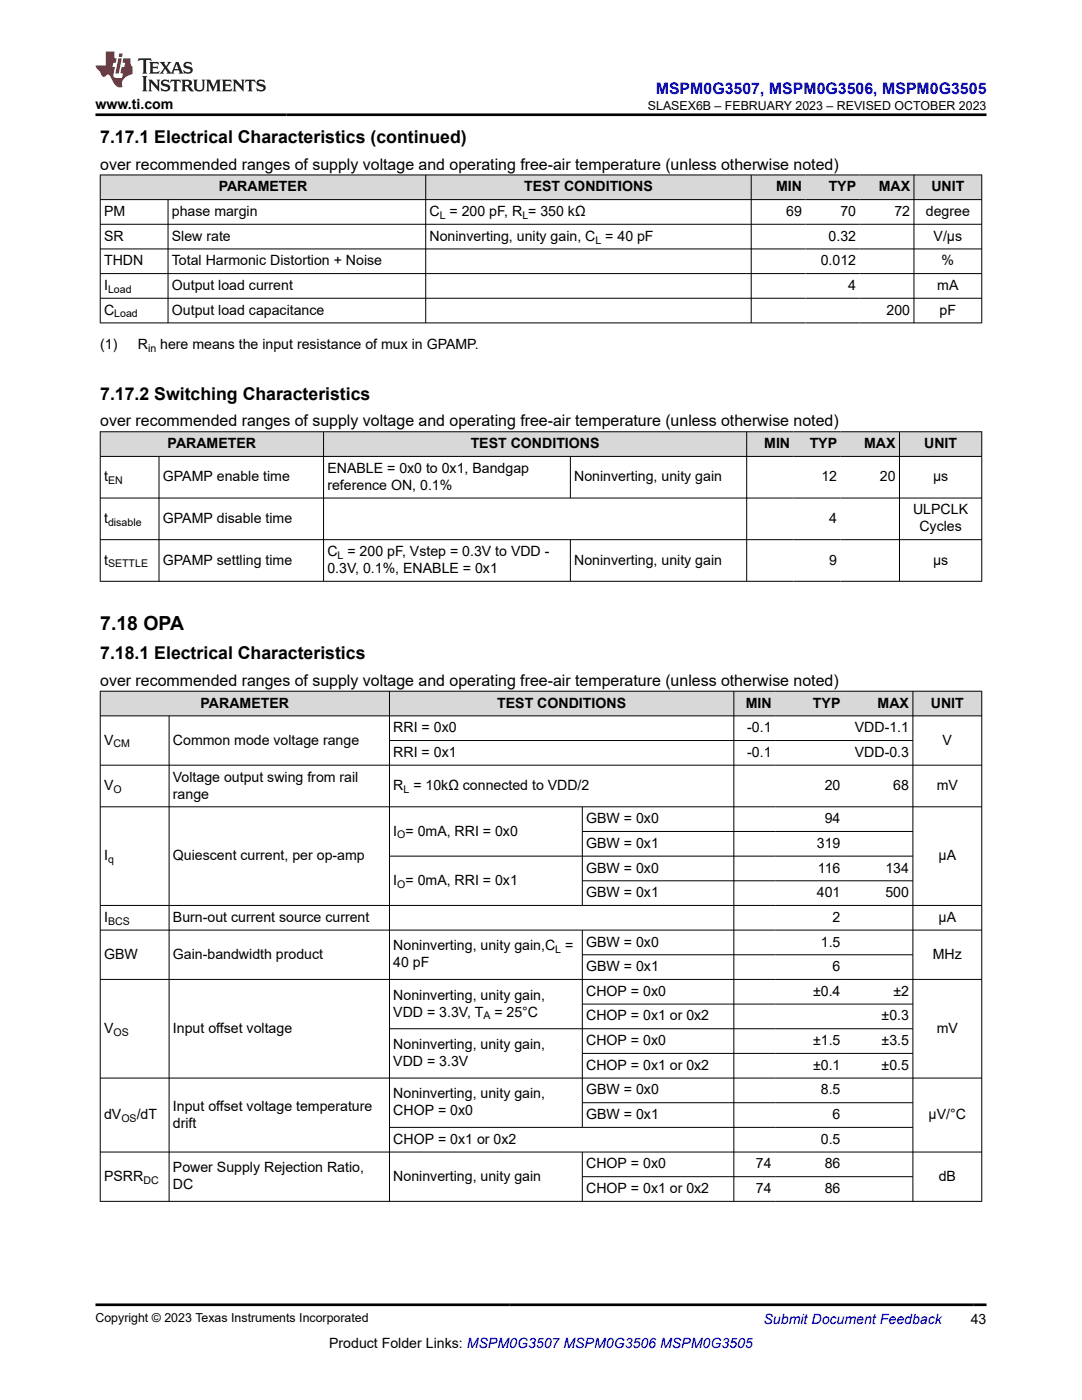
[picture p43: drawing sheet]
<svg xmlns="http://www.w3.org/2000/svg" width="216mm" height="279mm" viewBox="0 0 216 279" stroke-linecap="round" stroke-linejoin="round" font-family="sans-serif">
<defs><g id="words">
<text font-size="3.9" x="20" y="125.8">7.18 OPA</text>
<g font-size="3.5">
<text x="20" y="28.5">7.17.1 Electrical Characteristics (continued)</text>
<text x="20" y="79.8">7.17.2 Switching Characteristics</text>
<text x="20" y="131.6">7.18.1 Electrical Characteristics</text>
</g>
<text font-size="3.2" fill="#00f" x="130.9" y="18.7">MSPM0G3507, MSPM0G3506, MSPM0G3505</text>
<g font-size="3.2">
<text x="20" y="33.9">over recommended ranges of supply voltage and operating free-air temperature (unless otherwise noted)</text>
<text x="20" y="85.1">over recommended ranges of supply voltage and operating free-air temperature (unless otherwise noted)</text>
<text x="20" y="136.9">over recommended ranges of supply voltage and operating free-air temperature (unless otherwise noted)</text>
</g>
<g font-size="2.8">
<text x="19.1" y="21.8">www.ti.com</text>
<text x="43.6" y="38.2">PARAMETER</text>
<text x="104.6" y="38.2">TEST CONDITIONS</text>
<text x="154.8" y="38.2">MIN</text>
<text x="165.4" y="38.2">TYP</text>
<text x="175.3" y="38.2">MAX</text>
<text x="185.8" y="38.2">UNIT</text>
<text x="20.8" y="43.1">PM</text>
<text x="34.3" y="43.1">phase margin</text>
<text x="85.7" y="43.1">C = 200 pF, R = 350 kΩ</text>
<text x="156.9" y="43.1">69</text>
<text x="167.7" y="43.1">70</text>
<text x="178.5" y="43.1">72</text>
<text x="184.7" y="43.1">degree</text>
<text x="20.8" y="48">SR</text>
<text x="20.8" y="53">THDN</text>
<text x="34.3" y="48">Slew rate</text>
<text x="34.3" y="53">Total Harmonic Distortion + Noise</text>
<text x="85.7" y="48">Noninverting, unity gain, C = 40 pF</text>
<text x="163.8" y="53">0.012</text>
<text x="165.3" y="48">0.32</text>
<text x="186.3" y="48">V/µs</text>
<text x="187.9" y="53">%</text>
<text x="20.8" y="57.9">I</text>
<text x="34.3" y="57.9">Output load current</text>
<text x="169.3" y="57.9">4</text>
<text x="187" y="57.9">mA</text>
<text x="20.8" y="62.8">C</text>
<text x="34.3" y="62.8">Output load capacitance</text>
<text x="176.9" y="62.8">200</text>
<text x="187.5" y="62.8">pF</text>
<text x="20" y="69.6">(1)</text>
<text x="27.5" y="69.6">R</text>
<text x="32" y="69.6">here means the input resistance of mux in GPAMP.</text>
<text x="33.4" y="89.4">PARAMETER</text>
<text x="93.9" y="89.4">TEST CONDITIONS</text>
<text x="152.5" y="89.4">MIN</text>
<text x="161.6" y="89.4">TYP</text>
<text x="172.4" y="89.4">MAX</text>
<text x="184.4" y="89.4">UNIT</text>
<text x="65.3" y="94.4">ENABLE = 0x0 to 0x1, Bandgap</text>
<text x="20.8" y="96.1">t</text>
<text x="32.5" y="96.1">GPAMP enable time</text>
<text x="65.3" y="97.7">reference ON, 0.1%</text>
<text x="114.6" y="96.1">Noninverting, unity gain</text>
<text x="163.9" y="96.1">12</text>
<text x="175.6" y="96.1">20</text>
<text x="186.2" y="96.1">µs</text>
<text x="20.8" y="104.4">t</text>
<text x="32.5" y="104.4">GPAMP disable time</text>
<text x="165.5" y="104.4">4</text>
<text x="182.2" y="102.7">ULPCLK</text>
<text x="183.5" y="106.1">Cycles</text>
<text x="20.8" y="112.7">t</text>
<text x="32.5" y="112.7">GPAMP settling time</text>
<text x="65.3" y="111">C = 200 pF, Vstep = 0.3V to VDD -</text>
<text x="114.6" y="112.7">Noninverting, unity gain</text>
<text x="165.5" y="112.7">9</text>
<text x="186.2" y="112.7">µs</text>
<text x="65.3" y="114.4">0.3V, 0.1%, ENABLE = 0x1</text>
<text x="40" y="141.2">PARAMETER</text>
<text x="99.2" y="141.2">TEST CONDITIONS</text>
<text x="148.8" y="141.2">MIN</text>
<text x="162.2" y="141.2">TYP</text>
<text x="175.1" y="141.2">MAX</text>
<text x="185.7" y="141.2">UNIT</text>
<text x="20.8" y="148.6">V</text>
<text x="34.5" y="148.6">Common mode voltage range</text>
<text x="78.5" y="146.1">RRI = 0x0</text>
<text x="149.1" y="146.1">-0.1</text>
<text x="170.6" y="146.1">VDD-1.1</text>
<text x="188.1" y="148.6">V</text>
<text x="34.5" y="156">Voltage output swing from rail</text>
<text x="78.5" y="151.1">RRI = 0x1</text>
<text x="149.1" y="151.1">-0.1</text>
<text x="170.6" y="151.1">VDD-0.3</text>
<text x="20.8" y="157.7">V</text>
<text x="34.5" y="159.4">range</text>
<text x="78.5" y="157.7">R = 10kΩ connected to VDD/2</text>
<text x="164.6" y="157.7">20</text>
<text x="178.3" y="157.7">68</text>
<text x="186.9" y="157.7">mV</text>
<text x="78.5" y="166.8">I = 0mA, RRI = 0x0</text>
<text x="117" y="164.3">GBW = 0x0</text>
<text x="164.6" y="164.3">94</text>
<text x="20.8" y="171.7">I</text>
<text x="34.5" y="171.7">Quiescent current, per op-amp</text>
<text x="117" y="169.2">GBW = 0x1</text>
<text x="163" y="169.2">319</text>
<text x="187.3" y="171.7">µA</text>
<text x="78.5" y="176.6">I = 0mA, RRI = 0x1</text>
<text x="117" y="174.1">GBW = 0x0</text>
<text x="117" y="179.1">GBW = 0x1</text>
<text x="163" y="179.1">401</text>
<text x="163.2" y="174.1">116</text>
<text x="176.7" y="174.1">134</text>
<text x="176.7" y="179.1">500</text>
<text x="20.8" y="184">I</text>
<text x="34.5" y="184">Burn-out current source current</text>
<text x="166.1" y="184">2</text>
<text x="187.3" y="184">µA</text>
<text x="20.8" y="191.4">GBW</text>
<text x="34.5" y="191.4">Gain-bandwidth product</text>
<text x="78.5" y="189.7">Noninverting, unity gain,C =</text>
<text x="117" y="188.9">GBW = 0x0</text>
<text x="163.8" y="188.9">1.5</text>
<text x="186.1" y="191.4">MHz</text>
<text x="78.5" y="193.1">40 pF</text>
<text x="117" y="193.8">GBW = 0x1</text>
<text x="166.1" y="193.8">6</text>
<text x="78.5" y="199.5">Noninverting, unity gain,</text>
<text x="78.5" y="202.9">VDD = 3.3V, T</text>
<text x="98.6" y="202.9">= 25°C</text>
<text x="117" y="198.7">CHOP = 0x0</text>
<text x="117" y="203.7">CHOP = 0x1 or 0x2</text>
<text x="162.2" y="198.7">±0.4</text>
<text x="175.9" y="203.7">±0.3</text>
<text x="178.3" y="198.7">±2</text>
<text x="20.8" y="206.1">V</text>
<text x="34.5" y="206.1">Input offset voltage</text>
<text x="78.5" y="209.3">Noninverting, unity gain,</text>
<text x="117" y="208.6">CHOP = 0x0</text>
<text x="162.2" y="208.6">±1.5</text>
<text x="175.9" y="208.6">±3.5</text>
<text x="186.9" y="206.1">mV</text>
<text x="78.5" y="212.7">VDD = 3.3V</text>
<text x="117" y="213.5">CHOP = 0x1 or 0x2</text>
<text x="162.2" y="213.5">±0.1</text>
<text x="175.9" y="213.5">±0.5</text>
<text x="34.5" y="221.7">Input offset voltage temperature</text>
<text x="78.5" y="219.2">Noninverting, unity gain,</text>
<text x="117" y="218.4">GBW = 0x0</text>
<text x="163.8" y="218.4">8.5</text>
<text x="20.8" y="223.3">dV</text>
<text x="27.3" y="223.3">/dT</text>
<text x="34.5" y="225">drift</text>
<text x="78.5" y="222.6">CHOP = 0x0</text>
<text x="117" y="223.3">GBW = 0x1</text>
<text x="166.1" y="223.3">6</text>
<text x="185.3" y="223.3">µV/°C</text>
<text x="34.5" y="234">Power Supply Rejection Ratio,</text>
<text x="78.5" y="228.3">CHOP = 0x1 or 0x2</text>
<text x="117" y="233.2">CHOP = 0x0</text>
<text x="150.8" y="233.2">74</text>
<text x="163.8" y="228.3">0.5</text>
<text x="164.6" y="233.2">86</text>
<text x="20.8" y="235.6">PSRR</text>
<text x="34.5" y="237.3">DC</text>
<text x="78.5" y="235.6">Noninverting, unity gain</text>
<text x="117" y="238.1">CHOP = 0x1 or 0x2</text>
<text x="150.8" y="238.1">74</text>
<text x="164.6" y="238.1">86</text>
<text x="187.3" y="235.6">dB</text>
<text x="65.7" y="269">Product Folder Links: MSPM0G3507 MSPM0G3506 MSPM0G3505</text>
<text x="193.7" y="264.2">43</text>
</g>
<text font-size="2.8" fill="#00f" x="152.4" y="264.2">Submit Document Feedback</text>
<g font-size="2.5">
<text x="129.3" y="21.9">SLASEX6B – FEBRUARY 2023 – REVISED OCTOBER 2023</text>
<text x="19.1" y="263.9">Copyright © 2023 Texas Instruments Incorporated</text>
</g>
<g font-size="2.1">
<text x="87.8" y="43.7">L</text>
<text x="104.2" y="43.7">L</text>
<text x="118.8" y="48.6">L</text>
<text x="21.6" y="58.4">Load</text>
<text x="22.8" y="63.4">Load</text>
<text x="29.5" y="70.2">in</text>
<text x="21.6" y="96.6">EN</text>
<text x="21.6" y="104.9">disable</text>
<text x="21.6" y="113.2">SETTLE</text>
<text x="67.4" y="111.5">L</text>
<text x="22.6" y="149.2">CM</text>
<text x="22.6" y="158.2">O</text>
<text x="80.5" y="158.2">L</text>
<text x="79.3" y="167.3">O</text>
<text x="21.6" y="172.2">q</text>
<text x="79.3" y="177.2">O</text>
<text x="21.6" y="184.5">BCS</text>
<text x="110.8" y="190.2">L</text>
<text x="96.4" y="203.5">A</text>
<text x="22.6" y="206.7">OS</text>
<text x="24.2" y="223.9">OS</text>
<text x="28.6" y="236.2">DC</text>
</g>
</g></defs>
<g fill="#d8d8d8">
<path d="M20 34.9h175.9v4.9h-175.9z" fill-rule="evenodd"/>
<path d="M20.1 35h64.8v4.8h-64.8z" fill-rule="evenodd"/>
<path d="M85 35h64.8v4.8h-64.8z" fill-rule="evenodd"/>
<path d="M150 35h10.7v4.8h-10.7z" fill-rule="evenodd"/>
<path d="M160.7 35h10.8v4.8h-10.8z" fill-rule="evenodd"/>
<path d="M171.5 35h10.8v4.8h-10.8z" fill-rule="evenodd"/>
<path d="M182.4 35h13.4v4.8h-13.4z" fill-rule="evenodd"/>
</g>
<g fill="none" stroke="#000" stroke-width=".2">
<path d="M19.9 34.9h176.1M19.9 39.8h176.1M20 34.9v29.6M33.5 39.8v24.7M84.9 34.9v29.6M149.9 34.9v29.6M182.4 34.9v29.6M195.9 34.9v29.6M19.9 44.8h176.1M19.9 49.7h176.1M19.9 54.6h176.1M19.9 59.5h176.1"/>
<path d="M19.9 64.4h176.1"/>
</g>
<g fill="#d8d8d8">
<path d="M20 86.2h175.9v4.9h-175.9z" fill-rule="evenodd"/>
<path d="M20.1 86.2h44.4v4.8h-44.4z" fill-rule="evenodd"/>
<path d="M64.6 86.2h84.3v4.8h-84.3z" fill-rule="evenodd"/>
<path d="M149.1 86.2h9.3v4.8h-9.3z" fill-rule="evenodd"/>
<path d="M158.4 86.2h9.4v4.8h-9.4z" fill-rule="evenodd"/>
<path d="M167.8 86.2h11.6v4.8h-11.6z" fill-rule="evenodd"/>
<path d="M179.5 86.2h16.3v4.8h-16.3z" fill-rule="evenodd"/>
</g>
<g fill="none" stroke="#000" stroke-width=".2">
<path d="M19.9 86.2h176.1M19.9 91.1h176.1M19.9 99.4h176.1M20 86.1v30M31.7 91.1v25M64.6 86.1v30M113.8 91.1v8.4M149 86.1v30M179.5 86.1v30M195.9 86.1v30M19.9 107.7h176.1M19.9 116h176.1"/>
<path d="M113.8 107.7v8.4"/>
</g>
<g fill="#d8d8d8">
<path d="M20 137.9h175.9v5h-175.9z" fill-rule="evenodd"/>
<path d="M20.1 138h57.6v4.8h-57.6z" fill-rule="evenodd"/>
<path d="M77.8 138h68.6v4.8h-68.6z" fill-rule="evenodd"/>
<path d="M146.5 138h8.2v4.8h-8.2z" fill-rule="evenodd"/>
<path d="M154.7 138h13.7v4.8h-13.7z" fill-rule="evenodd"/>
<path d="M168.4 138h13.7v4.8h-13.7z" fill-rule="evenodd"/>
<path d="M182.2 138h13.6v4.8h-13.6z" fill-rule="evenodd"/>
</g>
<g fill="none" stroke="#000" stroke-width=".2">
<path d="M19.9 137.9h176.1M20 137.9v101.9M77.7 137.9v101.9M146.4 137.9v101.9M182.2 137.9v101.9M195.9 137.9v101.9M19.9 142.9h176.1M19.9 152.7h176.1M33.7 142.9v96.9M77.7 147.8h104.5M19.9 161h176.1M77.7 170.9h104.5"/>
<path d="M116.2 161v19.8M116.2 165.9h66M116.2 175.8h66M19.9 180.7h176.1M19.9 185.6h176.1M19.9 195.5h176.1M116.2 185.6v39.5M116.2 190.5h66M19.9 215.2h176.1M77.7 205.3h104.5M116.2 200.4h66M116.2 210.2h66"/>
<path d="M19.9 229.9h176.1M19.9 239.8h176.1M116.2 229.9v9.9M116.2 220.1h66M116.2 234.8h66M182.2 225h-104.5"/>
</g>
<path d="M27.7 11.6l-.2 .6 .5-.2h.6v.1v2.2l-.2 .4h1l-.2-.4v-2.2v-.1h.5l.5 .2-.1-.6zM29.8 12.4l.2 .3v1.6l-.2 .4h1.9l.1-.6a1.08 1.08 0 0 1-1.3 .2v-.7h.6l.4 .2v-.7l-.4 .2h-.6v-.5l.2-.2a1 1 0 0 1 1 .3l-.1-.5zM31.8 12.4l1 1.1-1 1.2h.9l-.2-.2 .4-.8 .5 .8-.2 .2h1.6l-.2-.2 .1-.5h1l.1 .5-.1 .2h.9l-.2-.4-.8-1.9h-.5l-1 2.1-.8-1.1 .9-1h-.8l.2 .2-.5 .6-.3-.6 .1-.2zM35.2 12.8l.4 1h-.8zM36.8 12.5a.65 .65 0 0 0-.2 .7 .65 .65 0 0 0 .6 .5l.7 .1 .1 .3a.79 .79 0 0 1-.7 .4 .79 .79 0 0 1-.7-.5l.1 .7 .2-.1a.93 .93 0 0 0 1.1 0 .93 .93 0 0 0 .4-.9 1.46 1.46 0 0 0-1.2-.6l-.1-.3a1.09 1.09 0 0 1 1.2 .2l-.2-.6-.1 .1-.6-.2zM28.4 15.2l.2 .4v2.2l-.2 .4h1l-.2-.4v-2.2l.2-.4zM29.6 15.9l.2 .4v1.5l-.2 .4h.8l-.3-.4v-1.3l1.7 1.8v-2l.2-.4h-.8l.2 .2 .1 1.1-1.2-1.3zM32.3 16a.65 .65 0 0 0-.2 .8 .65 .65 0 0 0 .7 .4l.6 .2 .1 .2a.79 .79 0 0 1-.7 .4 .79 .79 0 0 1-.7-.5l.1 .7 .2-.1a.93 .93 0 0 0 1.1 .1 .93 .93 0 0 0 .4-1 1.46 1.46 0 0 0-1.2-.5l-.1-.4a1.09 1.09 0 0 1 1.2 .2l-.2-.6-.1 .1-.6-.1zM34.1 15.9l-.1 .6a.63 .63 0 0 1 .7-.3l.1 1.6-.3 .4h1l-.2-.4v-1.6a.66 .66 0 0 1 .8 .3l-.1-.6zM36.2 15.9l.2 .4v1.5l-.2 .4h.9l-.2-.2v-.7h.5l.1 .2a.79 .79 0 0 0 1.2 .6l-1-.9a.61 .61 0 0 0 .6-.6 .61 .61 0 0 0-.5-.7zM36.9 16.2h.2a.47 .47 0 0 1 .5 .1 .47 .47 0 0 1 .1 .5l-.2 .1-.6 .1zM38.5 15.9l.2 .2a2.27 2.27 0 0 0 .4 2 1.04 1.04 0 0 0 1.7-.7v-1.3l.2-.2h-.8l.2 .4v1.1a.6 .6 0 0 1-.6 .6 .6 .6 0 0 1-.6-.6v-1.1l.3-.4zM41.1 15.9l.2 .4v1.5l-.2 .4h.7l-.2-.4v-1.4l.9 1.9 .8-1.9v1.4l-.2 .4h1l-.3-.4v-1.5l.3-.4h-.8l-.7 1.5-.7-1.5zM44.3 15.9l.2 .4v1.5l-.2 .4h1.9l.1-.6a1.09 1.09 0 0 1-1.3 .2v-.7h.6l.4 .2v-.6l-.4 .2h-.6v-.6l.2-.1a1.01 1.01 0 0 1 1 .3l-.1-.6zM46.4 15.9l.3 .4v1.5l-.3 .4h.8l-.2-.4v-1.3l1.6 1.8v-2l.2-.4h-.7l.2 .2v1.1l-1.2-1.3zM49 15.9l-.1 .6a.63 .63 0 0 1 .8-.3v1.6l-.3 .4h1l-.2-.4v-1.6a.66 .66 0 0 1 .8 .3l-.1-.6zM51.4 16a.65 .65 0 0 0-.2 .8 .65 .65 0 0 0 .6 .4l.6 .2 .2 .2a.79 .79 0 0 1-.8 .4 .79 .79 0 0 1-.6-.5l.1 .7 .2-.1a.93 .93 0 0 0 1 .1 .93 .93 0 0 0 .5-1 1.46 1.46 0 0 0-1.3-.5l-.1-.4a1.09 1.09 0 0 1 1.3 .2l-.2-.6-.2 .1-.5-.1z" fill="#231f20"/>
<path d="M21.1 10.3v2.7h-2.1l.1 .4 .9 1a.95 .95 0 0 0 .9 .9 .59 .59 0 0 1 .6-.4 .59 .59 0 0 1 .5 .3l.4 .8a1.59 1.59 0 0 0 2.1 1.4 1.61 1.61 0 0 1 1-2.3l1-.3-.1-1.5a1.59 1.59 0 0 1-.4-1.7h-1.4l-.2 .9h.5l-.1 .9h-.5l-.2 .9v.3l.4 .1-.2 .9h-.6a.73 .73 0 0 1-1.1-.7l.3-1.5h-.5l.2-.9h.5l.2-.9h-.5v-1.3zM23.6 11.6l-.6 3.1h.7l.6-3.1zM23.8 10.7l-.1 .6h.7l.1-.6z" fill="#ed1c24"/>
<path d="M19.1 22.9h177.8M19.1 260.4h177.8" fill="none" stroke="#000" stroke-width=".53"/>
<use href="#words"/>
</svg>
